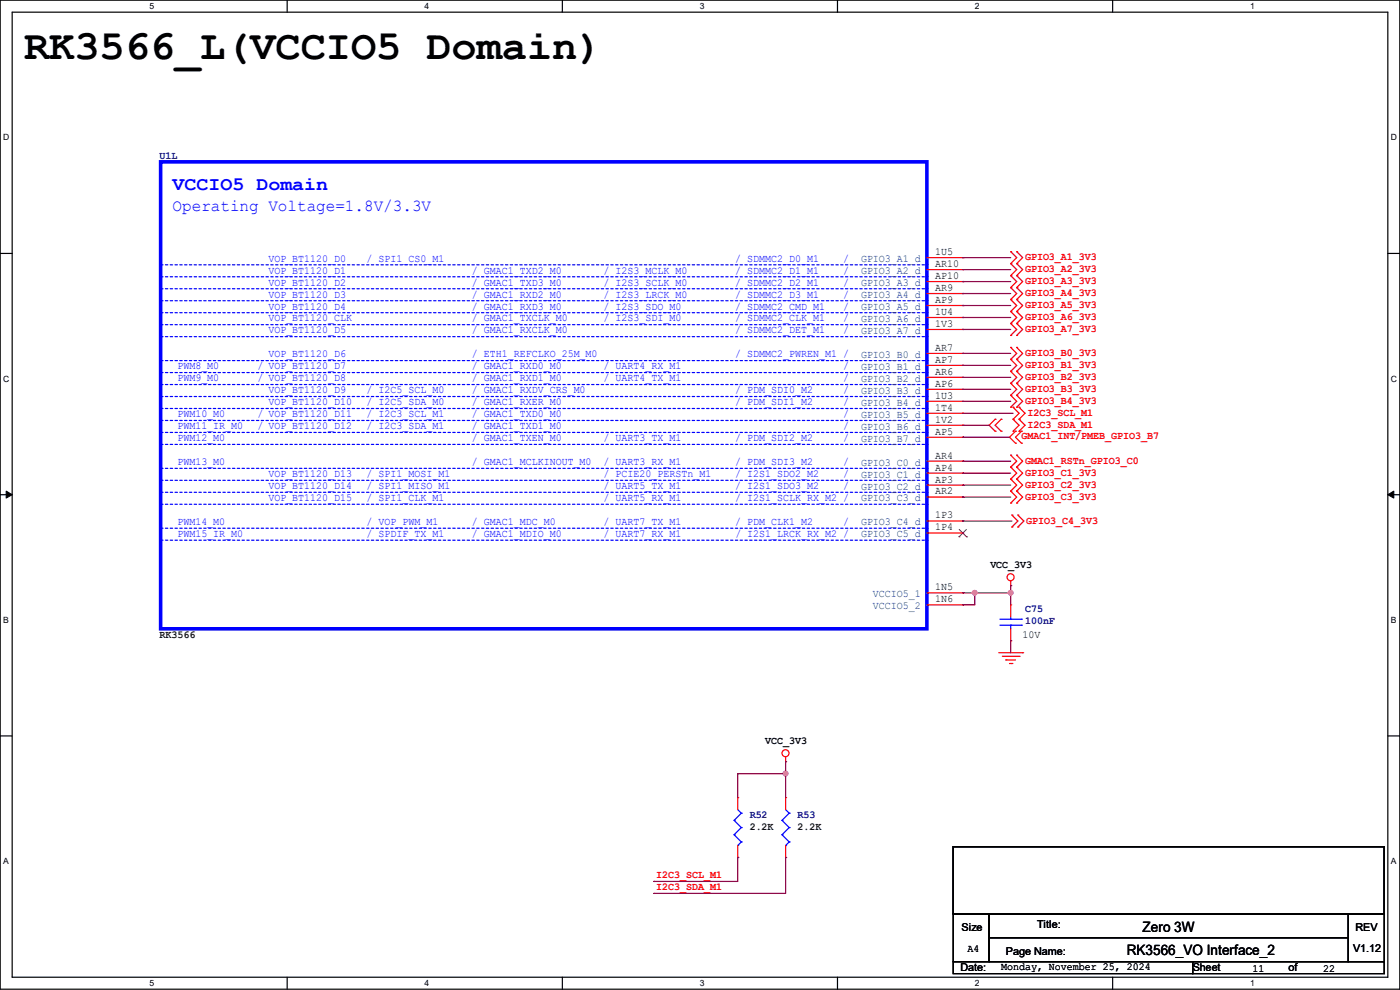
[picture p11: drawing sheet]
<svg xmlns="http://www.w3.org/2000/svg" width="297mm" height="210mm" viewBox="0 0 297 210" stroke-linecap="round" stroke-linejoin="round" font-family="sans-serif">
<defs><g id="words">
<text font-size="8.9" x="5.1" y="12.5">RK3566_L(VCCIO5 Domain)</text>
<text font-size="4.1" fill="#00f" x="36.6" y="40.3">VCCIO5 Domain</text>
<text font-size="3.6" fill="#00f" x="36.6" y="44.7">Operating Voltage=1.8V/3.3V</text>
<g font-size="3">
<text x="242.4" y="197.6">Zero 3W</text>
<text x="239.1" y="202.7">RK3566_VO Interface_2</text>
</g>
<g font-size="2.3" fill="#000080">
<text x="33.8" y="33.7">U1L</text>
<text x="217.5" y="129.9">C75</text>
<text x="217.5" y="132.5">100nF</text>
<text x="159" y="173.6">R52</text>
<text x="169.2" y="173.6">R53</text>
</g>
<g font-size="2.3" fill="#00f">
<text x="56.9" y="55.5">VOP_BT1120_D0</text>
<text x="56.9" y="58">VOP_BT1120_D1</text>
<text x="77.8" y="55.5">/ SPI1_CS0_M1</text>
<text x="100.1" y="58">/ GMAC1_TXD2_M0</text>
<text x="128.1" y="58">/ I2S3_MCLK_M0</text>
<text x="156" y="58">/ SDMMC2_D1_M1</text>
<text x="156" y="55.5">/ SDMMC2_D0_M1</text>
<text x="178.9" y="58">/</text>
<text x="178.9" y="55.5">/</text>
<text x="56.9" y="60.6">VOP_BT1120_D2</text>
<text x="56.9" y="63.1">VOP_BT1120_D3</text>
<text x="56.9" y="65.7">VOP_BT1120_D4</text>
<text x="100.1" y="60.6">/ GMAC1_TXD3_M0</text>
<text x="100.1" y="65.7">/ GMAC1_RXD3_M0</text>
<text x="100.1" y="63.1">/ GMAC1_RXD2_M0</text>
<text x="128.1" y="65.7">/ I2S3_SDO_M0</text>
<text x="128.1" y="63.1">/ I2S3_LRCK_M0</text>
<text x="128.1" y="60.6">/ I2S3_SCLK_M0</text>
<text x="156" y="65.7">/ SDMMC2_CMD_M1</text>
<text x="156" y="63.1">/ SDMMC2_D3_M1</text>
<text x="156" y="60.6">/ SDMMC2_D2_M1</text>
<text x="178.9" y="63.1">/</text>
<text x="178.9" y="60.6">/</text>
<text x="178.9" y="65.7">/</text>
<text x="56.9" y="68.2">VOP_BT1120_CLK</text>
<text x="56.9" y="70.7">VOP_BT1120_D5</text>
<text x="100.1" y="68.2">/ GMAC1_TXCLK_M0</text>
<text x="100.1" y="70.7">/ GMAC1_RXCLK_M0</text>
<text x="128.1" y="68.2">/ I2S3_SDI_M0</text>
<text x="156" y="68.2">/ SDMMC2_CLK_M1</text>
<text x="156" y="70.7">/ SDMMC2_DET_M1</text>
<text x="178.9" y="70.7">/</text>
<text x="178.9" y="68.2">/</text>
<text x="56.9" y="75.8">VOP_BT1120_D6</text>
<text x="100.1" y="75.8">/ ETH1_REFCLKO_25M_M0</text>
<text x="156" y="75.8">/ SDMMC2_PWREN_M1 /</text>
<text x="37.6" y="78.4">PWM8_M0</text>
<text x="37.6" y="80.9">PWM9_M0</text>
<text x="54.7" y="78.4">/ VOP_BT1120_D7</text>
<text x="54.7" y="80.9">/ VOP_BT1120_D8</text>
<text x="56.9" y="83.4">VOP_BT1120_D9</text>
<text x="77.8" y="83.4">/ I2C5_SCL_M0</text>
<text x="100.1" y="80.9">/ GMAC1_RXD1_M0</text>
<text x="100.1" y="78.4">/ GMAC1_RXD0_M0</text>
<text x="100.1" y="83.4">/ GMAC1_RXDV_CRS_M0</text>
<text x="128.1" y="80.9">/ UART4_TX_M1</text>
<text x="128.1" y="78.4">/ UART4_RX_M1</text>
<text x="156" y="83.4">/ PDM_SDI0_M2</text>
<text x="178.9" y="80.9">/</text>
<text x="178.9" y="78.4">/</text>
<text x="178.9" y="83.4">/</text>
<text x="37.6" y="88.5">PWM10_M0</text>
<text x="54.7" y="88.5">/ VOP_BT1120_D11</text>
<text x="56.9" y="86">VOP_BT1120_D10</text>
<text x="77.8" y="88.5">/ I2C3_SCL_M1</text>
<text x="77.8" y="86">/ I2C5_SDA_M0</text>
<text x="100.1" y="88.5">/ GMAC1_TXD0_M0</text>
<text x="100.1" y="86">/ GMAC1_RXER_M0</text>
<text x="156" y="86">/ PDM_SDI1_M2</text>
<text x="178.9" y="86">/</text>
<text x="178.9" y="88.5">/</text>
<text x="37.6" y="93.6">PWM12_M0</text>
<text x="37.6" y="91.1">PWM11_IR_M0</text>
<text x="54.7" y="91.1">/ VOP_BT1120_D12</text>
<text x="77.8" y="91.1">/ I2C3_SDA_M1</text>
<text x="100.1" y="93.6">/ GMAC1_TXEN_M0</text>
<text x="100.1" y="91.1">/ GMAC1_TXD1_M0</text>
<text x="128.1" y="93.6">/ UART3_TX_M1</text>
<text x="156" y="93.6">/ PDM_SDI2_M2</text>
<text x="178.9" y="91.1">/</text>
<text x="178.9" y="93.6">/</text>
<text x="37.6" y="98.7">PWM13_M0</text>
<text x="56.9" y="101.2">VOP_BT1120_D13</text>
<text x="77.8" y="101.2">/ SPI1_MOSI_M1</text>
<text x="100.1" y="98.7">/ GMAC1_MCLKINOUT_M0</text>
<text x="128.1" y="98.7">/ UART3_RX_M1</text>
<text x="128.1" y="101.2">/ PCIE20_PERSTn_M1</text>
<text x="156" y="101.2">/ I2S1_SDO2_M2</text>
<text x="156" y="98.7">/ PDM_SDI3_M2</text>
<text x="178.9" y="101.2">/</text>
<text x="178.9" y="98.7">/</text>
<text x="56.9" y="106.3">VOP_BT1120_D15</text>
<text x="56.9" y="103.8">VOP_BT1120_D14</text>
<text x="77.8" y="103.8">/ SPI1_MISO_M1</text>
<text x="77.8" y="106.3">/ SPI1_CLK_M1</text>
<text x="128.1" y="103.8">/ UART5_TX_M1</text>
<text x="128.1" y="106.3">/ UART5_RX_M1</text>
<text x="156" y="103.8">/ I2S1_SDO3_M2</text>
<text x="156" y="106.3">/ I2S1_SCLK_RX_M2 /</text>
<text x="178.9" y="103.8">/</text>
<text x="37.6" y="113.9">PWM15_IR_M0</text>
<text x="37.6" y="111.4">PWM14_M0</text>
<text x="77.8" y="113.9">/ SPDIF_TX_M1</text>
<text x="77.8" y="111.4">/ VOP_PWM_M1</text>
<text x="100.1" y="113.9">/ GMAC1_MDIO_M0</text>
<text x="100.1" y="111.4">/ GMAC1_MDC_M0</text>
<text x="128.1" y="111.4">/ UART7_TX_M1</text>
<text x="128.1" y="113.9">/ UART7_RX_M1</text>
<text x="156" y="111.4">/ PDM_CLK1_M2</text>
<text x="156" y="113.9">/ I2S1_LRCK_RX_M2 /</text>
<text x="178.9" y="111.4">/</text>
</g>
<g font-size="2.3" fill="#004080">
<text x="182.7" y="58.1">GPIO3_A2_d</text>
<text x="182.7" y="55.6">GPIO3_A1_d</text>
<text x="182.7" y="60.7">GPIO3_A3_d</text>
<text x="182.7" y="63.2">GPIO3_A4_d</text>
<text x="182.7" y="65.7">GPIO3_A5_d</text>
<text x="182.7" y="68.3">GPIO3_A6_d</text>
<text x="182.7" y="70.8">GPIO3_A7_d</text>
<text x="182.7" y="75.9">GPIO3_B0_d</text>
<text x="182.7" y="78.4">GPIO3_B1_d</text>
<text x="182.7" y="81">GPIO3_B2_d</text>
<text x="182.7" y="83.5">GPIO3_B3_d</text>
<text x="182.7" y="86.1">GPIO3_B4_d</text>
<text x="182.7" y="88.6">GPIO3_B5_d</text>
<text x="182.7" y="91.1">GPIO3_B6_d</text>
<text x="182.7" y="93.7">GPIO3_B7_d</text>
<text x="182.7" y="98.8">GPIO3_C0_d</text>
<text x="182.7" y="101.3">GPIO3_C1_d</text>
<text x="182.7" y="103.8">GPIO3_C2_d</text>
<text x="182.7" y="106.4">GPIO3_C3_d</text>
<text x="182.7" y="111.5">GPIO3_C4_d</text>
<text x="182.7" y="114">GPIO3_C5_d</text>
<text x="185.2" y="126.7">VCCIO5_1</text>
<text x="185.2" y="129.2">VCCIO5_2</text>
</g>
<g font-size="2.3">
<text x="198.4" y="56.6">AR10</text>
<text x="198.4" y="59.2">AP10</text>
<text x="198.4" y="54.1">1U5</text>
<text x="198.4" y="61.7">AR9</text>
<text x="198.4" y="64.3">AP9</text>
<text x="198.4" y="66.8">1U4</text>
<text x="198.4" y="69.3">1V3</text>
<text x="198.4" y="74.4">AR7</text>
<text x="198.4" y="77">AP7</text>
<text x="198.4" y="79.5">AR6</text>
<text x="198.4" y="82">AP6</text>
<text x="198.4" y="84.6">1U3</text>
<text x="198.4" y="87.1">1T4</text>
<text x="198.4" y="89.7">1V2</text>
<text x="198.4" y="92.2">AP5</text>
<text x="198.4" y="97.3">AR4</text>
<text x="198.4" y="99.8">AP4</text>
<text x="198.4" y="102.4">AP3</text>
<text x="198.4" y="104.9">AR2</text>
<text x="198.4" y="110">1P3</text>
<text x="198.4" y="112.5">1P4</text>
<text x="198.4" y="125.2">1N5</text>
<text x="210.1" y="120.5">VCC_3V3</text>
<text x="198.4" y="127.8">1N6</text>
<text x="217" y="135.3">10V</text>
<text x="162.3" y="157.9">VCC_3V3</text>
<text x="204" y="197.4">Size</text>
<text x="220" y="196.9">Title:</text>
<text x="287.6" y="197.4">REV</text>
<text x="205.3" y="202.1">A4</text>
<text x="213.4" y="202.5">Page Name:</text>
<text x="287.1" y="202">V1.12</text>
<text x="203.8" y="206.1">Date:</text>
<text x="212.4" y="205.9">Monday, November 25, 2024</text>
<text x="253" y="206.1">Sheet</text>
<text x="265.7" y="206.1">11</text>
<text x="273.3" y="206.1">of</text>
<text x="280.7" y="206.1">22</text>
</g>
<g font-size="2.3" fill="#f00">
<text x="217.5" y="55.2">GPIO3_A1_3V3</text>
<text x="217.5" y="57.8">GPIO3_A2_3V3</text>
<text x="217.5" y="60.3">GPIO3_A3_3V3</text>
<text x="217.5" y="62.9">GPIO3_A4_3V3</text>
<text x="217.5" y="65.4">GPIO3_A5_3V3</text>
<text x="217.5" y="67.9">GPIO3_A6_3V3</text>
<text x="217.5" y="70.5">GPIO3_A7_3V3</text>
<text x="217.5" y="75.6">GPIO3_B0_3V3</text>
<text x="217.5" y="78.1">GPIO3_B1_3V3</text>
<text x="217.5" y="80.6">GPIO3_B2_3V3</text>
<text x="217.5" y="83.2">GPIO3_B3_3V3</text>
<text x="217.5" y="85.7">GPIO3_B4_3V3</text>
<text x="218" y="88.3">I2C3_SCL_M1</text>
<text x="216.7" y="93.1">GMAC1_INT/PMEB_GPIO3_B7</text>
<text x="218" y="90.8">I2C3_SDA_M1</text>
<text x="217.5" y="98.4">GMAC1_RSTn_GPIO3_C0</text>
<text x="217.5" y="101">GPIO3_C1_3V3</text>
<text x="217.5" y="103.5">GPIO3_C2_3V3</text>
<text x="217.5" y="106">GPIO3_C3_3V3</text>
<text x="217.7" y="111.1">GPIO3_C4_3V3</text>
<text x="139.2" y="186.3">I2C3_SCL_M1</text>
<text x="139.2" y="188.8">I2C3_SDA_M1</text>
</g>
<g font-size="2.3" fill="#004000">
<text x="33.8" y="135.3">RK3566</text>
<text x="159" y="176.1">2.2K</text>
<text x="169.2" y="176.1">2.2K</text>
</g>
<g font-size="1.8">
<text x="31.7" y="1.9">5</text>
<text x="90.1" y="1.9">4</text>
<text x="148.5" y="1.9">3</text>
<text x="206.8" y="1.9">2</text>
<text x="265.2" y="1.9">1</text>
<text x=".7" y="29.8">D</text>
<text x="295.1" y="29.8">D</text>
<text x=".7" y="80.9">C</text>
<text x="295.1" y="80.9">C</text>
<text x=".7" y="132.1">B</text>
<text x="295.1" y="132.1">B</text>
<text x=".7" y="183.3">A</text>
<text x="295.1" y="183.3">A</text>
<text x="31.7" y="209.2">5</text>
<text x="90.1" y="209.2">4</text>
<text x="148.5" y="209.2">3</text>
<text x="206.8" y="209.2">2</text>
<text x="265.2" y="209.2">1</text>
</g>
</g></defs>
<path d="M0 0h297v209.8h-297zM2.6 2.6h291.8v204.7h-291.8z" fill="none" stroke="#000" stroke-width=".25"/>
<g fill="#fff">
<path d="M31.7 .3h1v2h-1z"/>
<path d="M31.7 207.6h1v1.9h-1z"/>
</g>
<path d="M60.9 0v2.6M60.9 207.3v2.5" fill="none" stroke="#000" stroke-width=".25"/>
<g fill="#fff">
<path d="M90.1 .3h1v2h-1z"/>
<path d="M90.1 207.6h1v1.9h-1z"/>
</g>
<path d="M119.3 0v2.6M119.3 207.3v2.5" fill="none" stroke="#000" stroke-width=".25"/>
<g fill="#fff">
<path d="M148.5 .3h.9v2h-.9z"/>
<path d="M148.5 207.6h.9v1.9h-.9z"/>
</g>
<path d="M177.7 0v2.6M177.7 207.3v2.5" fill="none" stroke="#000" stroke-width=".25"/>
<g fill="#fff">
<path d="M206.8 .3h1v2h-1z"/>
<path d="M206.8 207.6h1v1.9h-1z"/>
</g>
<path d="M236.1 0v2.6M236.1 207.3v2.5" fill="none" stroke="#000" stroke-width=".25"/>
<g fill="#fff">
<path d="M265.2 .3h1v2h-1z"/>
<path d="M265.2 207.6h1v1.9h-1z"/>
<path d="M.7 28.2h1.2v1.9h-1.2z"/>
<path d="M295.1 28.2h1.2v1.9h-1.2z"/>
<path d="M.7 79.3h1.2v2h-1.2z"/>
<path d="M295.1 79.3h1.2v2h-1.2z"/>
</g>
<path d="M0 53.8h2.6M294.4 53.8h2.6" fill="none" stroke="#000" stroke-width=".25"/>
<g fill="#fff">
<path d="M.7 130.5h1.2v2h-1.2z"/>
<path d="M295.1 130.5h1.1v2h-1.1z"/>
</g>
<path d="M0 104.9h2.6M294.4 104.9h2.6" fill="none" stroke="#000" stroke-width=".25"/>
<path d="M1.3 104.2l1.3 .7-1.3 .8zM294.4 104.9l1.3-.7v1.5z" fill="#000" stroke="#000" stroke-width=".21"/>
<g fill="#fff">
<path d="M.7 181.7h1.2v2h-1.2z"/>
<path d="M295.1 181.7h1.1v2h-1.1z"/>
</g>
<path d="M0 156.1h2.6M294.4 156.1h2.6M202.2 179.6h91.5v14.2h-91.5zM202.2 193.8h7.6v10.2h-7.6zM209.8 193.8h76.2v5.1h-76.2zM209.8 198.9h76.2v5.1h-76.2zM286 193.8h7.7v10.2h-7.7zM202.2 204h50.8v2.5h-50.8zM253 204h40.7v2.5h-40.7z" fill="none" stroke="#000" stroke-width=".25"/>
<g fill="none" stroke="#f00" stroke-width=".25">
<path d="M196.6 57.2h7.7M196.6 59.7h7.7M196.6 54.7h7.7M204.3 57.2h.1M204.3 59.7h.1M204.3 54.7h.1M214.4 55.9h.1M214.4 53.4h.1M214.4 58.5h.1M214.4 53.4l1.3 1.3-1.3 1.2M214.4 55.9l1.3 1.3-1.3 1.3M214.4 58.5l1.3 1.2-1.3 1.3"/>
<path d="M215.7 55.9h.1M215.7 53.4h.1M215.7 58.5h.1M215.7 53.4l1.3 1.3-1.3 1.2M215.7 55.9l1.3 1.3-1.3 1.3M215.7 58.5l1.3 1.2-1.3 1.3M196.6 62.3h7.7M196.6 64.8h7.7M196.6 67.4h7.7M196.6 69.9h7.7M196.6 75h7.7M196.6 77.5h7.7"/>
<path d="M204.3 62.3h.1M204.3 64.8h.1M204.3 67.4h.1M204.3 69.9h.1M204.3 75h.1M204.3 77.5h.1M214.4 61h.1M214.4 63.5h.1M214.4 66.1h.1M214.4 68.6h.1M214.4 71.2h.1M214.4 76.2h.1"/>
<path d="M214.4 73.7h.1M214.4 78.8h.1M214.4 61l1.3 1.3-1.3 1.2M214.4 63.5l1.3 1.3-1.3 1.3M214.4 66.1l1.3 1.3-1.3 1.2M214.4 68.6l1.3 1.3-1.3 1.3M214.4 73.7l1.3 1.3-1.3 1.2M214.4 76.2l1.3 1.3-1.3 1.3M214.4 78.8l1.3 1.3-1.3 1.2M215.7 61h.1M215.7 63.5h.1M215.7 66.1h.1"/>
<path d="M215.7 68.6h.1M215.7 71.2h.1M215.7 76.2h.1M215.7 73.7h.1M215.7 78.8h.1M215.7 61l1.3 1.3-1.3 1.2M215.7 63.5l1.3 1.3-1.3 1.3M215.7 66.1l1.3 1.3-1.3 1.2M215.7 68.6l1.3 1.3-1.3 1.3M215.7 73.7l1.3 1.3-1.3 1.2M215.7 76.2l1.3 1.3-1.3 1.3M215.7 78.8l1.3 1.3-1.3 1.2"/>
<path d="M196.6 80.1h7.7M196.6 82.6h7.7M196.6 85.1h7.7M196.6 87.7h7.7M196.6 90.2h7.7M196.6 92.8h7.7M196.6 97.8h7.7M204.3 80.1h.1M204.3 82.6h.1M204.3 85.1h.1M204.3 87.7h.1M204.3 90.2h.1"/>
<path d="M204.3 92.8h.1M204.3 97.8h.1M211.1 88.9h.1M211.1 91.5h.1M211.1 88.9l-1.3 1.3 1.3 1.3M212.4 91.5h.1M212.4 88.9h.1M212.4 88.9l-1.3 1.3 1.3 1.3M214.4 81.3h.1M214.4 83.9h.1M214.4 86.4h.1M214.4 99.1h.1"/>
<path d="M214.4 96.6h.1M214.4 81.3l1.3 1.3-1.3 1.3M214.4 83.9l1.3 1.2-1.3 1.3M214.4 96.6l1.3 1.2-1.3 1.3M214.4 99.1l1.3 1.3-1.3 1.2M214.9 88.9h.1M214.9 86.4h.1M214.9 91.5h.1M214.9 86.4l1.3 1.3-1.3 1.2M214.9 88.9l1.3 1.3-1.3 1.3M215.4 91.5h.1M215.4 94h.1"/>
<path d="M215.4 91.5l-1.2 1.3 1.2 1.2M215.7 81.3h.1M215.7 83.9h.1M215.7 86.4h.1M215.7 99.1h.1M215.7 96.6h.1M215.7 81.3l1.3 1.3-1.3 1.3M215.7 83.9l1.3 1.2-1.3 1.3M215.7 96.6l1.3 1.2-1.3 1.3M215.7 99.1l1.3 1.3-1.3 1.2M216.2 88.9h.1M216.2 86.4h.1"/>
<path d="M216.2 91.5h.1M216.2 86.4l1.3 1.3-1.3 1.2M216.2 88.9l1.3 1.3-1.3 1.3M216.7 94h.1M216.7 91.5h.1M216.7 91.5l-1.3 1.3 1.3 1.2M196.6 100.4h7.7M196.6 102.9h7.7M196.6 105.5h7.7M196.6 110.5h7.7M196.6 113.1h7.7M204.3 100.4h.1"/>
<path d="M204.3 102.9h.1M204.3 105.5h.1M204.3 110.5h.1M204.3 113.1h.1M214.4 101.6h.1M214.4 104.2h.1M214.4 106.7h.1M214.4 101.6l1.3 1.3-1.3 1.3M214.4 104.2l1.3 1.3-1.3 1.2M214.7 111.8h.1M214.7 109.3h.1M214.7 109.3l1.2 1.2-1.2 1.3"/>
<path d="M215.7 101.6h.1M215.7 104.2h.1M215.7 106.7h.1M215.7 101.6l1.3 1.3-1.3 1.3M215.7 104.2l1.3 1.3-1.3 1.2M215.9 111.8h.1M215.9 109.3h.1M215.9 109.3l1.3 1.2-1.3 1.3M196.6 125.8h7.7M196.6 128.3h7.7M204.3 125.8h.1M204.3 128.3h.1"/>
<path d="M211.9 138.5h5.1M212.6 139.2h3.6M213.4 140h.1M213.4 140h2M214.4 124.2h.1M214.4 128.3h.1M214.4 135.9h.1M214.4 123.2v1M214.4 128.3v2.6M214.4 133.4v2.5M216.2 139.2h.1M217 138.5h.1"/>
<path d="M214.2 140.8h.5M214.7 140.8h.1M156.5 169.2h.1M156.5 169.2v2.5M156.5 179.4v2.5M166.7 161.6h.1M166.7 169.2h.1M166.7 160.6v1M166.7 169.2v2.5M166.7 179.4v2.5M156.5 181.9h.1M166.7 181.9h.1"/>
<circle cx="214.4" cy="122.4" r=".74"/>
<circle cx="166.6" cy="159.8" r=".74"/>
</g>
<g fill="none" stroke="#00f" stroke-width=".25">
<path d="M212.1 132.6h4.6M212.1 131.4h4.6M214.4 131.4h.1M214.4 132.6h.1M214.4 130.9v.5M214.4 132.6v.8M216.7 132.6h.1M216.7 131.4h.1M155.7 174h.1M155.7 177.1h.1M155.7 174l1.6 1.6M155.7 177.1l1.6 1.5"/>
<path d="M156.5 179.4h.1M156.5 171.7l.8 .8M157.3 172.5h.1M157.3 175.6h.1M157.3 178.6h.1M157.3 172.5l-1.6 1.5M157.3 175.6l-1.6 1.5M157.3 178.6l-.8 .8M165.9 174h.1M165.9 177.1h.1M165.9 174l1.5 1.6M165.9 177.1l1.5 1.5"/>
<path d="M166.7 179.4h.1M166.7 171.7l.7 .8M167.4 172.5h.1M167.4 175.6h.1M167.4 178.6h.1M167.4 172.5l-1.5 1.5M167.4 175.6l-1.5 1.5M167.4 178.6l-.7 .8"/>
</g>
<g fill="none" stroke="#00f" stroke-width=".25" stroke-dasharray=".5 .5">
<path d="M34.1 58.7h162.5M34.1 56.2h162.5M196.6 58.7h.1M196.6 56.2h.1M34.1 76.5h162.5M34.1 79h162.5M34.1 61.3h162.5M34.1 66.3h162.5M34.1 71.4h162.5M34.1 63.8h162.5M34.1 68.9h162.5M196.6 76.5h.1"/>
<path d="M196.6 79h.1M196.6 61.3h.1M196.6 66.3h.1M196.6 71.4h.1M196.6 63.8h.1M196.6 68.9h.1M34.1 89.2h162.5M34.1 81.6h162.5M34.1 84.1h162.5M34.1 86.7h162.5M34.1 91.7h162.5M34.1 94.3h162.5"/>
<path d="M34.1 99.4h162.5M196.6 89.2h.1M196.6 81.6h.1M196.6 84.1h.1M196.6 86.7h.1M196.6 91.7h.1M196.6 94.3h.1M196.6 99.4h.1M34.1 101.9h162.5M34.1 104.4h162.5M34.1 107h162.5M34.1 112.1h162.5"/>
<path d="M34.1 114.6h162.5M196.6 101.9h.1M196.6 104.4h.1M196.6 107h.1M196.6 112.1h.1M196.6 114.6h.1"/>
</g>
<path d="M34.1 34.3h162.5v99.1h-162.5z" fill="none" stroke="#00f" stroke-width=".76"/>
<path d="M203.5 113.9h.1M203.5 112.3l1.6 1.6M205 112.3l-1.5 1.6M205.1 113.9h.1" fill="none" stroke="#804000" stroke-width=".21"/>
<g fill="none" stroke="#800040" stroke-width=".25">
<path d="M204.3 54.7h.1M204.3 57.2h.1M204.3 59.7h.1M204.3 54.7h10.1M204.3 57.2h10.1M204.3 59.7h10.1M204.3 75h.1M204.3 62.3h.1M204.3 77.5h.1M204.3 69.9h.1M204.3 64.8h.1M204.3 67.4h.1"/>
<path d="M204.3 75h10.1M204.3 62.3h10.1M204.3 77.5h10.1M204.3 69.9h10.1M204.3 64.8h10.1M204.3 67.4h10.1M204.3 82.6h.1M204.3 85.1h.1M204.3 80.1h.1M204.3 92.8h.1M204.3 87.7h.1M204.3 90.2h.1"/>
<path d="M204.3 97.8h.1M204.3 82.6h10.1M204.3 85.1h10.1M204.3 80.1h10.1M204.3 92.8h9.9M204.3 87.7h10.6M204.3 90.2h5.5M204.3 97.8h10.1M204.3 105.5h.1M204.3 102.9h.1M204.3 100.4h.1M204.3 110.5h.1"/>
<path d="M204.3 105.5h10.1M204.3 102.9h10.1M204.3 100.4h10.1M204.3 110.5h10.4M204.3 125.8h.1M204.3 128.3h.1M204.3 125.8h10.1M206.8 125.8h.1M206.8 125.8v2.5h-2.5M214.4 125.8h.1M214.4 135.9h.1M214.4 124.2h.1"/>
<path d="M214.4 124.2v4.1M214.4 135.9v2.6M156.5 164.1h.1M156.5 164.1v5.1M156.5 164.1h10.2M166.7 161.6h.1M166.7 164.1h.1M166.7 161.6v7.6M138.7 187h.1M138.7 189.5h.1M156.5 181.9h.1M156.5 181.9v5.1h-17.8"/>
<path d="M166.7 181.9h.1M166.7 181.9v7.6h-28"/>
</g>
<g fill="#f0f" stroke="#f0f" stroke-width=".25">
<circle cx="206.8" cy="125.8" r=".49"/>
<circle cx="214.4" cy="125.8" r=".49"/>
<circle cx="166.6" cy="164.1" r=".49"/>
</g>
<use href="#words"/>
</svg>
